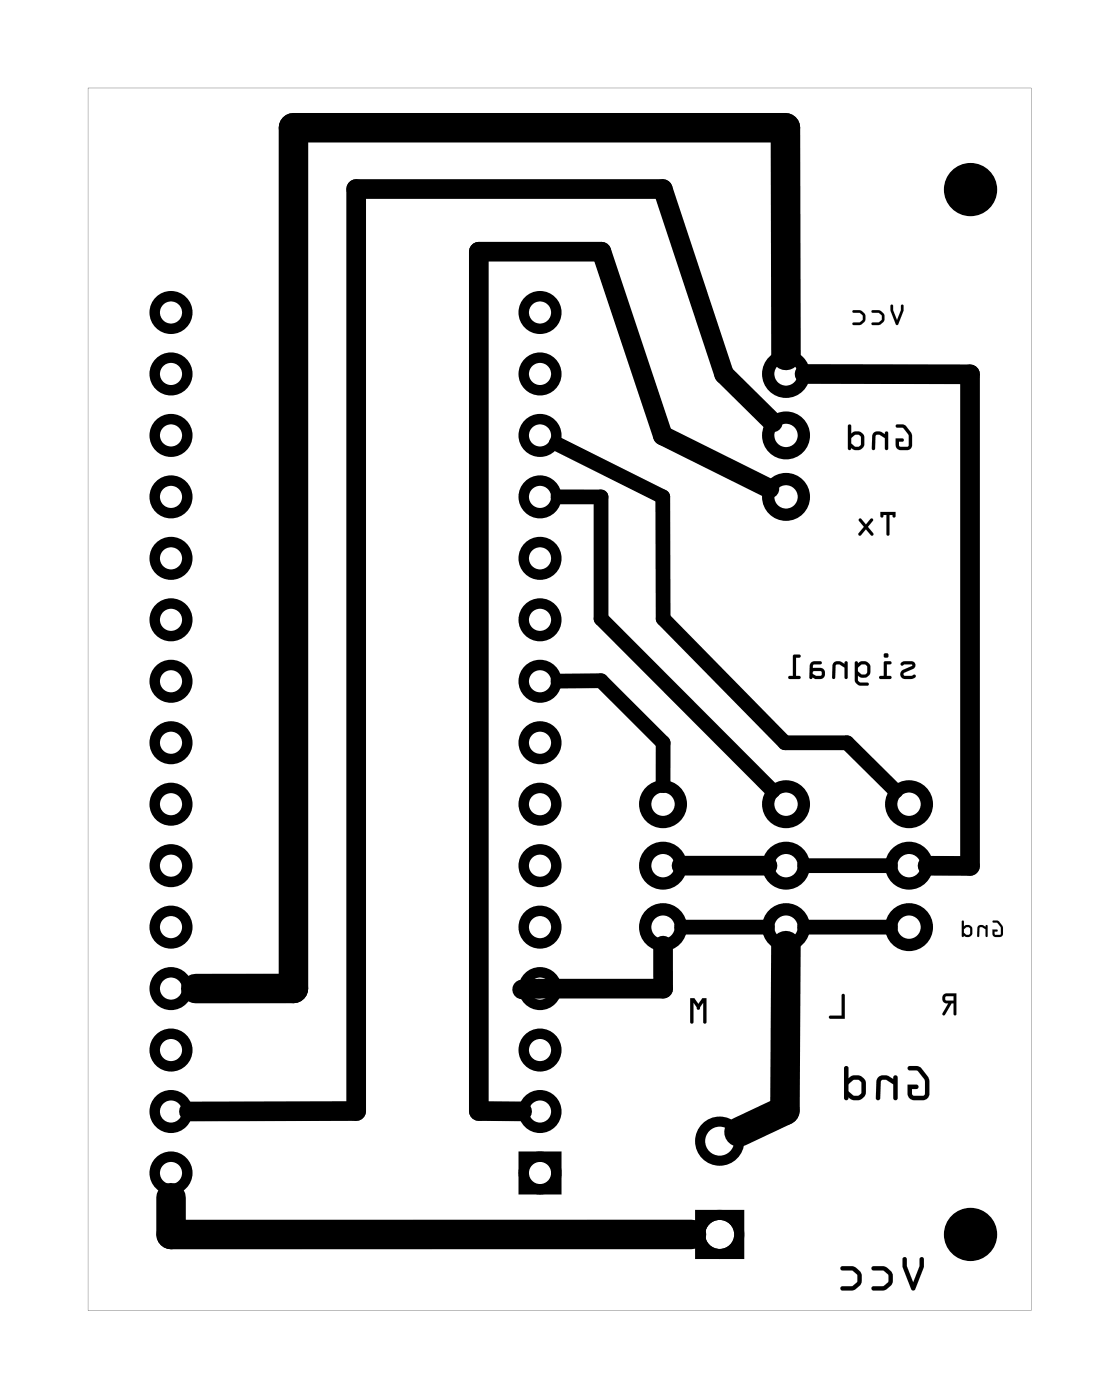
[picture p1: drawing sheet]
<svg xmlns="http://www.w3.org/2000/svg" width="46mm" height="58mm" viewBox="0 0 46 58" stroke-linecap="round" stroke-linejoin="round" font-family="sans-serif">
<g fill="#000">
<path d="M28.5 41.2h.2l.1 .3 .2-.3h.2l-.1 1.1-.1-.1v-.8l-.2 .3-.2-.3v.8l-.1 .1zM34.8 41.1h.1v1h-.6v-.1h.5z"/>
<path d="M3.6 3.6h39v50.6h-39zM3.6 3.6v50.6h39v-50.6z"/>
<path d="M36.8 12.6v.2l.2 .6h.1l.2-.6v-.2h-.1l-.2 .6-.1-.6zM36.8 12.6h.1l.1 .6 .2-.6h.1v.2l-.2 .6h-.1l-.2-.6zM36 12.8v.1h.3l.1 .1v.2l-.1 .1h-.3v.1h.4l.1-.1v-.3l-.2-.2zM36 12.8l.4 .1a.31 .31 0 0 1 0 .5h-.4v-.1h.3l.1-.1v-.2l-.1-.1h-.3zM35.2 12.8v.1h.3l.1 .1v.2l-.1 .1h-.3v.1h.4l.1-.1v-.3l-.2-.2zM35.2 12.8l.4 .1a.31 .31 0 0 1 0 .5h-.4v-.1h.3l.1-.1v-.2l-.1-.1h-.3z"/>
<path d="M36.8 12.6v.2l.2 .6h.1l.2-.6v-.2h-.1l-.2 .6-.1-.6zM36 12.8v.1h.3l.1 .1v.2l-.1 .1-.3 .1h.3a.31 .31 0 0 0 .2-.3 .31 .31 0 0 0-.2-.3zM35.2 12.8v.1h.3l.1 .1v.2l-.1 .1-.3 .1h.3a.31 .31 0 0 0 .2-.3 .31 .31 0 0 0-.2-.3z"/>
<path d="M37 17.6v.1h.3l.2 .3v.5l-.4-.1v-.1l.2-.1v-.1h-.3l.1 .4 .4 .1 .2-.2a.73 .73 0 0 0-.3-.8zM37 17.6h.4l.3 .3v.5l-.2 .2h-.4l-.1-.1v-.4l.3 .1v.1h-.2l.1 .2 .3-.1v-.5l-.2-.2h-.3zM36.1 17.9l-.1 .7h.1l.1-.6 .3 .1 .1 .5h.1v-.8h-.1l-.1 .1-.2-.1zM36.1 17.9l.2-.1 .2 .1 .1-.1h.1v.8h-.2v-.5l-.2-.1h-.1l-.1 .6h-.1zM35 17.6v1h.5l.2-.2v-.4l-.3-.2-.2 .1-.1-.3zM35 17.6h.2v.3l.2-.1 .3 .2v.4l-.2 .2h-.5zM35.2 18.1l.1-.1h.2v.4l-.2 .1-.1-.2zM35.2 18.1v.2l.1 .2 .2-.1v-.4h-.2z"/>
<path d="M37 17.6v.1h.3l.2 .3v.5l-.4-.1v-.1l.2-.1v-.1h-.3l.1 .4 .4 .1 .2-.1a.67 .67 0 0 0-.6-1zM36.1 17.9l-.1 .7h.1l.1-.6 .3 .1v.5h.2v-.8h-.1l-.1 .1-.2-.1zM35 17.6v1h.5l.2-.2v-.4l-.3-.2-.2 .1v-.3zM35.2 18.1l.1-.1h.2v.4l-.2 .1-.1-.2z"/>
<path d="M36.4 21.2v.2l.2-.1v.8h.1v-.8l.2 .1 .1-.2zM36.4 21.2h.6l-.1 .2-.2-.1v.8h-.1v-.8l-.2 .1zM35.5 21.4l.2 .4-.2 .3 .3-.2 .3 .2-.3-.3 .2-.4-.2 .3zM35.5 21.4l.3 .3 .2-.3-.2 .4 .3 .3-.3-.2-.3 .2 .2-.3z"/>
<path d="M36.4 21.2v.2l.2-.1v.8h.1v-.8l.2 .1 .1-.2zM35.5 21.4l.2 .4-.2 .3 .3-.2 .3 .2-.3-.3 .2-.4-.2 .3z"/>
<path d="M37.2 27.4l.1 .1h.4l-.4 .2a.2 .2 0 0 0-.1 .2 .2 .2 0 0 0 .2 .2l.4-.1v-.1h-.5l.4-.3a.17 .17 0 0 0 .1-.1 .17 .17 0 0 0-.2-.2zM37.2 27.4l.4-.1 .2 .1-.1 .2-.4 .3h.1h.4v.1l-.4 .1a.2 .2 0 0 1-.2-.2 .2 .2 0 0 1 .1-.2l.4-.2h-.4zM36.5 27.3v.6h-.2v.1l.5 .1v-.1l-.2-.1v-.4h.2v-.1zM36.5 27.3l.3 .1v.1h-.2v.4h.2v.2l-.5-.1v-.1h.2zM36.5 27.1a.1 .1 0 0 0 .2 0 .1 .1 0 0 0-.2 0zM36.5 27.1a.1 .1 0 0 1 .2 0 .1 .1 0 0 1-.2 0zM35.3 27.3v.9l.2 .1h.3v-.1h-.3l-.1-.3 .2 .1 .3-.1v-.4l-.1-.2-.4 .1zM35.3 27.3l.1 .1 .4-.1 .1 .2v.4l-.3 .1-.2-.1 .1 .2 .3 .1v.1h-.3l-.2-.1zM35.5 27.6l.2-.1 .1 .3-.2 .1-.2-.2zM35.5 27.6l-.1 .1 .2 .2 .2-.1-.1-.3zM34.4 27.4v.6h.1l.1-.5 .3 .1v.4h.1v-.7l-.1 .1-.3-.1zM34.4 27.4l.2-.1 .3 .1 .1-.1v.7h-.1v-.4l-.2-.1h-.2v.5h-.1zM33.5 27.4l-.1 .6 .5 .1a.23 .23 0 0 0 .2-.3 .23 .23 0 0 0-.2-.2h-.3v-.1h.3v-.2zM33.5 27.4l.4-.1v.2h-.3v.1h.3a.24 .24 0 0 1 .2 .2 .24 .24 0 0 1-.2 .3l-.5-.1zM33.6 27.7h.3v.2h-.2l-.1-.1zM33.6 27.8l.1 .1h.2v-.2zM32.8 27.1l-.1 .8h-.1v.1l.4 .1v-.1l-.1-.1v-.7h.1l.1-.1zM32.8 27.1h.3l-.1 .1h-.1v.7h.1v.2l-.4-.1v-.1h.1z"/>
<path d="M37.2 27.4l.1 .1h.4l-.4 .2a.2 .2 0 0 0-.1 .2 .2 .2 0 0 0 .2 .2l.4-.1v-.1h-.5l.4-.3a.17 .17 0 0 0 .1-.1 .17 .17 0 0 0-.2-.2zM36.5 27.3v.6h-.2v.1l.5 .1v-.1l-.2-.1v-.4h.2v-.1zM36.5 27.1a.1 .1 0 0 0 .2 0 .1 .1 0 0 0-.2 0zM35.3 27.3v.9l.2 .1h.3v-.1h-.3l-.1-.3 .2 .1 .3-.1v-.4l-.1-.2-.4 .1zM35.5 27.6l.2-.1 .1 .3-.2 .1-.2-.2zM34.4 27.4v.6h.1l.1-.5 .3 .1v.4h.1v-.7l-.1 .1-.3-.1zM33.5 27.4l-.1 .6 .5 .1a.23 .23 0 0 0 .2-.3 .23 .23 0 0 0-.2-.2h-.3v-.1h.3v-.2zM33.6 27.7h.3v.2h-.2l-.1-.1zM32.8 27.1l-.1 .8h-.1v.1l.4 .1v-.1l-.1-.1v-.7h.1l.1-.1z"/>
<path d="M41 38.1l.3 .2v.3h-.2v-.1l.1-.1h-.2v.2l.3 .1 .1-.4-.2-.2zM41 38.1h.2l.2 .2-.1 .4-.3-.1v-.2h.2l-.1 .1v.1h.2v-.3zM40.4 38.3v.4l.1-.4 .2 .1v.3h.1v-.5zM40.4 38.3l.4-.1v.5h-.1v-.3l-.1-.1h-.1l-.1 .4zM39.7 38.1v.6h.3l.1-.1v-.3l-.1-.1-.2 .1v-.2zM39.7 38.1h.1v.2l.2-.1 .1 .1v.3l-.1 .1h-.3zM39.8 38.4l.2-.1 .1 .3h-.3zM39.8 38.4v.2h.3v-.2z"/>
<path d="M41 38.1h.2l.1 .3v.2h-.2l.1-.2h-.2v.3h.3l.1-.1a.43 .43 0 0 0-.4-.6zM40.4 38.3v.4l.1-.4 .2 .1v.3h.1v-.5zM39.7 38.1v.6h.3l.1-.1v-.3l-.1-.1-.2 .1v-.2zM39.8 38.4l.2-.1 .1 .3h-.3z"/>
<path d="M28.7 50h2v2h-2zM29.1 51a.6 .6 0 0 0 1.2 0 .6 .6 0 0 0-1.2 0z"/>
<path d="M28.5 41.2v1.1l.1-.1v-.8l.2 .3 .2-.3v.8l.1 .1 .1-1.1h-.2l-.2 .3-.1-.3zM28.5 41.2h.2l.1 .3 .2-.3h.2l-.1 1.1-.1-.1v-.8l-.2 .3-.2-.3v.8l-.1 .1z"/>
<path d="M34.8 41.1v.9h-.5v.1h.6v-1zM34.8 41.1h.1v1h-.6v-.1h.5z"/>
<path d="M37.3 52v.4l.3 .9h.2l.4-.9-.1-.4h-.1v.3l-.3 .7-.2-.7-.1-.3zM37.3 52h.1l.1 .3 .2 .7 .3-.7v-.3h.2v.4l-.4 .9h-.2l-.3-.9zM36 52.4v.1h.5l.2 .2v.2l-.2 .2-.5 .1v.1h.5h.1l.2-.3v-.4l-.3-.3zM36 52.4h.6a.49 .49 0 0 1 0 .9h-.5a.09 .09 0 0 1-.1-.1 .09 .09 0 0 1 .1 0l.4-.1 .2-.1v-.3l-.2-.2h-.5zM34.7 52.4l.1 .1h.4l.2 .2v.2l-.2 .2-.4 .1-.1 .1h.5h.1l.3-.3v-.4l-.4-.3zM34.7 52.4h.7a.49 .49 0 0 1-.1 .9h-.5a.09 .09 0 0 1-.1-.1 .09 .09 0 0 1 .1 0l.4-.1 .2-.1v-.3l-.2-.2h-.4z"/>
<path d="M37.3 52v.4l.3 .9h.2l.4-.9v-.4h-.2v.3l-.3 .7-.2-.7-.1-.3zM36 52.4v.1h.5l.2 .2v.3l-.2 .1-.5 .1v.1h.5a.51 .51 0 0 0 .4-.5 .51 .51 0 0 0-.4-.5zM34.7 52.4l.1 .1h.4l.2 .2v.3l-.2 .1-.5 .1 .1 .1h.4a.51 .51 0 0 0 .4-.5 .51 .51 0 0 0-.4-.5z"/>
<path d="M37.5 44.1v.1l.4 .1 .3 .4v.5l-.1 .1-.4-.1v-.2h.2v-.2h-.4l.1 .6 .2 .1 .4-.1 .2-.2a.97 .97 0 0 0-.3-1l-.3-.1zM37.5 44.1h.5l.3 .4 .1 .7-.1 .2-.5 .1-.2-.1-.1-.6h.3a.09 .09 0 0 1 .1 .1 .09 .09 0 0 1-.1 .1h-.1v.3h.5v-.7l-.3-.4h-.4zM36.3 44.5l-.1 .2v.7h.1l.1-.7 .1-.1 .4 .2v.6a.09 .09 0 0 0 .1 .1 .09 .09 0 0 0 .1-.1v-.9a.09 .09 0 0 0-.1-.1 .09 .09 0 0 0-.1 .1v.1l-.3-.2zM36.3 44.5l.3-.1 .3 .2v-.1a.09 .09 0 0 1 .1-.1 .09 .09 0 0 1 .1 .1v.9a.09 .09 0 0 1-.1 .1 .09 .09 0 0 1-.1-.1v-.6l-.3-.2-.2 .1v.7a.09 .09 0 0 1-.1 .1 .09 .09 0 0 1-.1-.1zM34.9 44.1v1.3a.09 .09 0 0 0 .1 .1 .1 .1 0 0 0 0-.2l.3 .2 .4-.1 .1-.3v-.4l-.3-.2-.3-.1-.2 .2v-.5zM34.9 44.1h.1v.5l.2-.2 .3 .1 .3 .3-.1 .5-.1 .1-.3 .1-.3-.1a.09 .09 0 0 1-.1 .1 .09 .09 0 0 1 0-.1zM35.1 44.8l.2-.2 .2 .1v.5l-.2 .1-.2-.2zM35.1 44.8v.3l.2 .2 .2-.1v-.5l-.2-.1z"/>
<path d="M37.5 44.1v.1h.4l.3 .4v.7h-.5v-.3h.1a.09 .09 0 0 0 .1-.1 .09 .09 0 0 0-.1-.1h-.3v.5l.2 .1h.5l.2-.2a.95 .95 0 0 0-.6-1.1zM36.3 44.5l-.1 .9a.09 .09 0 0 0 .1 .1 .09 .09 0 0 0 .1-.1v-.7l.1-.1 .4 .2v.6a.09 .09 0 0 0 .1 .1 .09 .09 0 0 0 .1-.1v-.9a.09 .09 0 0 0-.1-.1 .09 .09 0 0 0-.1 .1v.1l-.3-.2zM34.9 44.1v1.3a.09 .09 0 0 0 .1 .1 .1 .1 0 0 0 0-.2l.3 .2 .4-.1 .1-.3v-.4a.43 .43 0 0 0-.6-.2l-.2 .1v-.5zM35.1 44.8l.2-.2 .2 .1v.5l-.2 .1-.2-.2z"/>
<path d="M39 41.1a.21 .21 0 0 0-.1 .3 .21 .21 0 0 0 .3 .1l-.3 .4h.1l.3-.4h.1v.4l.1 .1v-.9zM39 41.1l.5-.1v1l-.1-.1v-.4h-.1l-.3 .5-.1-.1 .3-.4a.21 .21 0 0 1-.3-.1 .21 .21 0 0 1 .1-.3zM39.1 41.2h.3v.2l-.3-.1zM39.1 41.2v.1h.3v-.1z"/>
<path d="M39 41.1a.21 .21 0 0 0-.1 .3 .21 .21 0 0 0 .3 .1l-.3 .4 .1 .1 .3-.5h.1v.4l.1 .1v-.9zM39.1 41.2h.3v.1h-.3z"/>
</g>
<g fill="none" stroke="#000" stroke-width=".43">
<path d="M21.6 47.8h1.4v1.3h-1.4z"/>
<circle cx="7.1" cy="18" r=".67"/>
<circle cx="7.1" cy="12.9" r=".67"/>
<circle cx="7.1" cy="15.5" r=".67"/>
<circle cx="22.3" cy="18" r=".67"/>
<circle cx="22.3" cy="15.5" r=".67"/>
<circle cx="22.3" cy="12.9" r=".67"/>
<circle cx="7.1" cy="38.3" r=".67"/>
<circle cx="7.1" cy="33.2" r=".67"/>
<circle cx="7.1" cy="35.8" r=".67"/>
<circle cx="7.1" cy="30.7" r=".67"/>
<circle cx="7.1" cy="20.5" r=".67"/>
<circle cx="7.1" cy="25.6" r=".67"/>
<circle cx="7.1" cy="23.1" r=".67"/>
<circle cx="7.1" cy="28.2" r=".67"/>
<circle cx="22.3" cy="35.8" r=".67"/>
<circle cx="22.3" cy="38.3" r=".67"/>
<circle cx="22.3" cy="33.2" r=".67"/>
<circle cx="22.3" cy="30.7" r=".67"/>
<circle cx="22.3" cy="23.1" r=".67"/>
<circle cx="22.3" cy="20.5" r=".67"/>
<circle cx="22.3" cy="28.2" r=".67"/>
<circle cx="22.3" cy="25.6" r=".67"/>
<circle cx="7.1" cy="45.9" r=".67"/>
<circle cx="7.1" cy="43.4" r=".67"/>
<circle cx="7.1" cy="40.9" r=".67"/>
<circle cx="7.1" cy="48.5" r=".67"/>
<circle cx="22.3" cy="45.9" r=".67"/>
<circle cx="22.3" cy="43.4" r=".67"/>
<circle cx="22.3" cy="40.9" r=".67"/>
<circle cx="22.3" cy="48.5" r=".67"/>
</g>
<g fill="#000">
<circle cx="40.1" cy="7.8" r="1.1"/>
<circle cx="40.1" cy="51" r="1.1"/>
</g>
<g fill="none" stroke="#000" stroke-width=".51">
<circle cx="32.5" cy="18" r=".74"/>
<circle cx="32.5" cy="15.5" r=".74"/>
<circle cx="27.4" cy="35.8" r=".74"/>
<circle cx="27.4" cy="33.2" r=".74"/>
<circle cx="27.4" cy="38.3" r=".74"/>
<circle cx="32.5" cy="35.8" r=".74"/>
<circle cx="32.5" cy="33.2" r=".74"/>
<circle cx="32.5" cy="20.5" r=".74"/>
<circle cx="32.5" cy="38.3" r=".74"/>
<circle cx="37.5" cy="35.8" r=".74"/>
<circle cx="37.5" cy="33.2" r=".74"/>
<circle cx="37.5" cy="38.3" r=".74"/>
</g>
<g fill="none" stroke="#000" stroke-width=".42">
<circle cx="29.7" cy="51" r=".81"/>
<circle cx="29.7" cy="47.2" r=".81"/>
</g>
<path d="M32.5 14.7l-.1-9.4h-20.3v35.5l-4 .1M32.5 39.1l-.1 6.8-1.9 .9M7.1 49.5v1.5h21.5" fill="none" stroke="#000" stroke-width="1.2"/>
<path d="M23 18.3l4.4 2.2v5.1l5 5.1h2.6l2 2M23 28.1h1.8l2.6 2.6v1.8M23 20.5h1.8v5.1l7.1 7.1M28.1 38.3h3.6M33.2 38.3h3.6M33.2 35.8h3.6" fill="none" stroke="#000" stroke-width=".61"/>
<path d="M31.9 17.5l-2-2-2.5-7.7h-12.7v38.1h-6.9M33.2 15.5h6.9v20.3h-1.8M27.4 39.1v1.8h-5.8M28.1 35.8h3.6M31.8 20.2l-4.4-2.2-2.6-7.6h-5v35.5h1.8" fill="none" stroke="#000" stroke-width=".81"/>
</svg>
